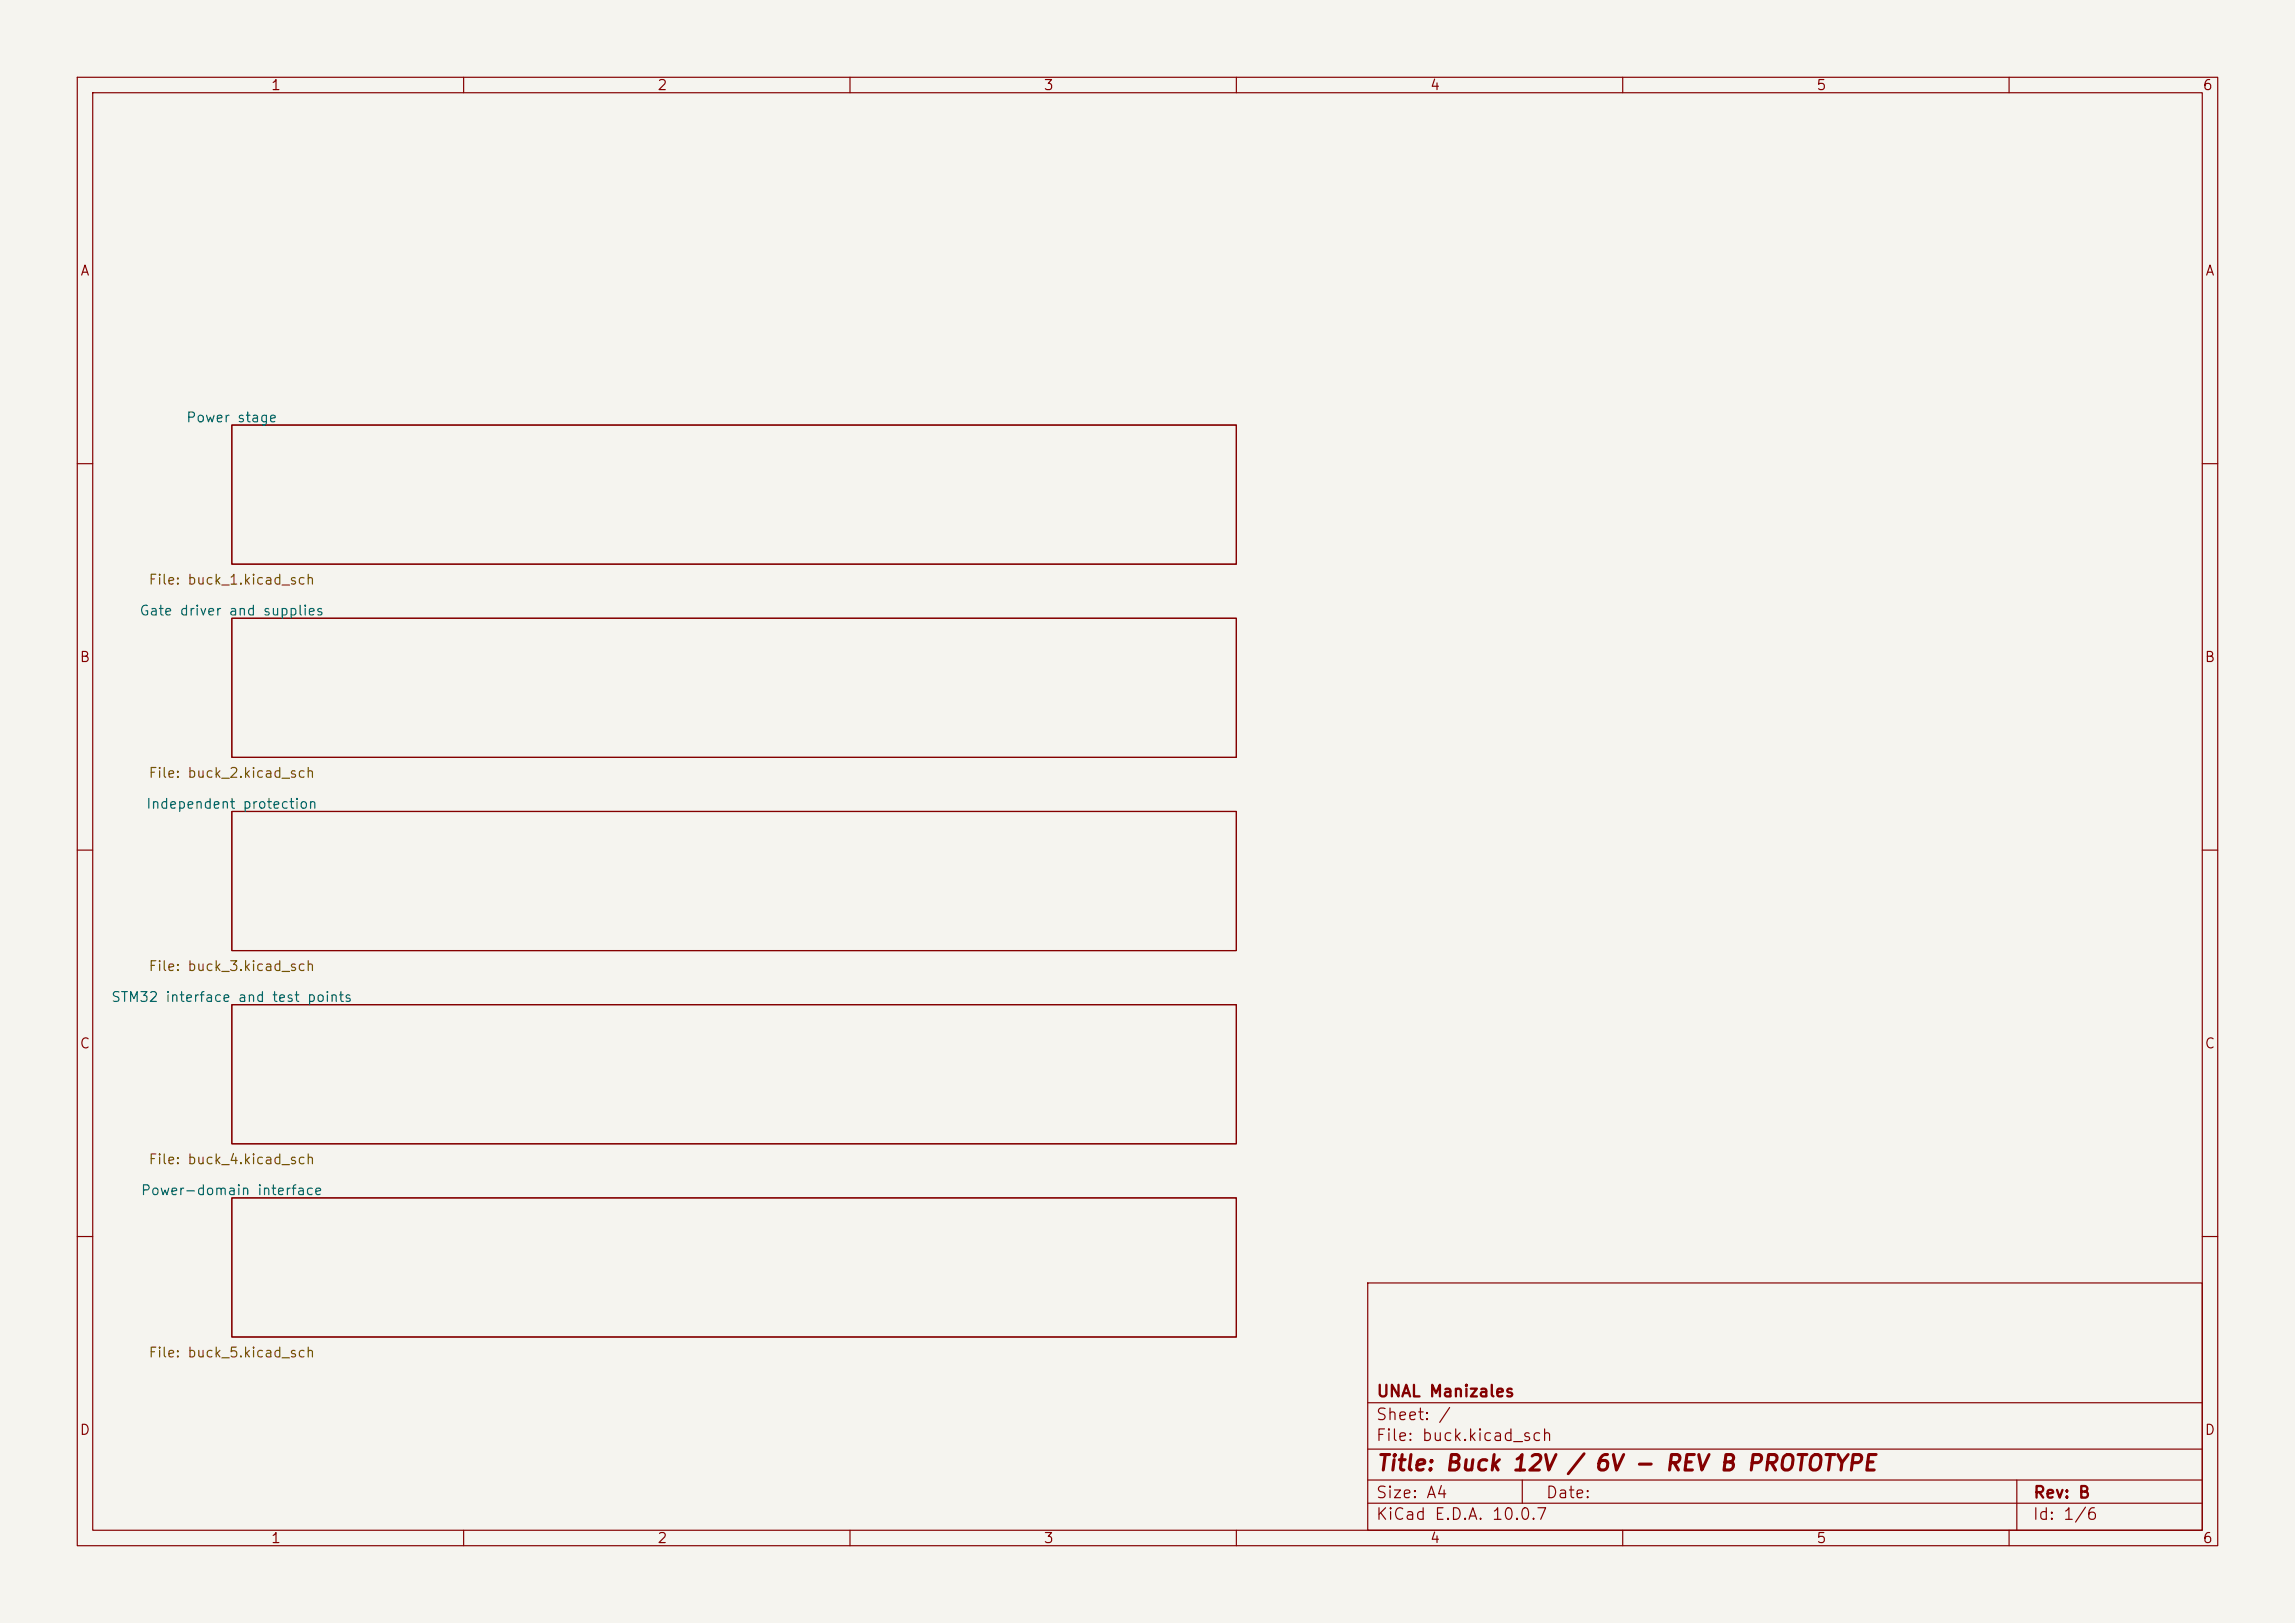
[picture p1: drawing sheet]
<svg xmlns="http://www.w3.org/2000/svg" width="297mm" height="210mm" viewBox="0 0 297 210" stroke-linecap="round" stroke-linejoin="round" font-family="sans-serif">
<defs><g id="words">
<text font-size="2" fill="#840000" x="178" y="190.8">Title: Buck 12V / 6V - REV B PROTOTYPE</text>
<g font-size="1.5" fill="#840000">
<text x="178" y="184.1">Sheet: /</text>
<text x="178" y="181.1">UNAL Manizales</text>
<text x="178" y="186.8">File: buck.kicad_sch</text>
<text x="178" y="197">KiCad E.D.A. 10.0.7</text>
<text x="178" y="194.2">Size: A4</text>
<text x="200" y="194.2">Date:</text>
<text x="263" y="197">Id: 1/6</text>
<text x="263" y="194.2">Rev: B</text>
</g>
<g font-size="1.3" fill="#840000">
<text x="35" y="12">1</text>
<text x="85" y="12">2</text>
<text x="135" y="12">3</text>
<text x="185" y="12">4</text>
<text x="235" y="12">5</text>
<text x="285" y="12">6</text>
<text x="10.3" y="36">A</text>
<text x="285.3" y="36">A</text>
<text x="10.2" y="86">B</text>
<text x="285.2" y="86">B</text>
<text x="10.2" y="136">C</text>
<text x="285.2" y="136">C</text>
<text x="10.2" y="186">D</text>
<text x="285.2" y="186">D</text>
<text x="35" y="200">1</text>
<text x="85" y="200">2</text>
<text x="135" y="200">3</text>
<text x="185" y="200">4</text>
<text x="235" y="200">5</text>
<text x="285" y="200">6</text>
</g>
<g font-size="1.3" fill="#006464">
<text x="24" y="55">Power stage</text>
<text x="18" y="80">Gate driver and supplies</text>
<text x="18.8" y="105">Independent protection</text>
<text x="14.3" y="130">STM32 interface and test points</text>
<text x="18.1" y="155">Power-domain interface</text>
</g>
<g font-size="1.3" fill="#725600">
<text x="19.1" y="76">File: buck_1.kicad_sch</text>
<text x="19.1" y="101">File: buck_2.kicad_sch</text>
<text x="19.1" y="126">File: buck_3.kicad_sch</text>
<text x="19.1" y="151">File: buck_4.kicad_sch</text>
<text x="19.1" y="176">File: buck_5.kicad_sch</text>
</g>
</g></defs>
<path d="M0 0h297v210h-297z" fill="#f5f4ef" stroke="#f5f4ef" stroke-width=".13"/>
<g fill="none" stroke="#840000" stroke-width=".15">
<path d="M10 10h277v190h-277zM12 12h273v186h-273zM60 10v2M110 10v2M160 10v2M210 10v2M260 10v2M30 55h130v18h-130zM10 60h2M285 60h2M30 80h130v18h-130zM10 110h2"/>
<path d="M30 105h130v18h-130zM285 110h2M30 130h130v18h-130zM30 155h130v18h-130zM10 160h2M177 166h108v32h-108zM285 160h2M60 198v2M110 198v2M160 198v2M177 194.5h108M177 191.5h108"/>
<path d="M177 187.5h108M177 181.5h108M197 191.5v3M210 198v2M260 198v2M261 191.5v6.5"/>
</g>
<use href="#words"/>
</svg>
